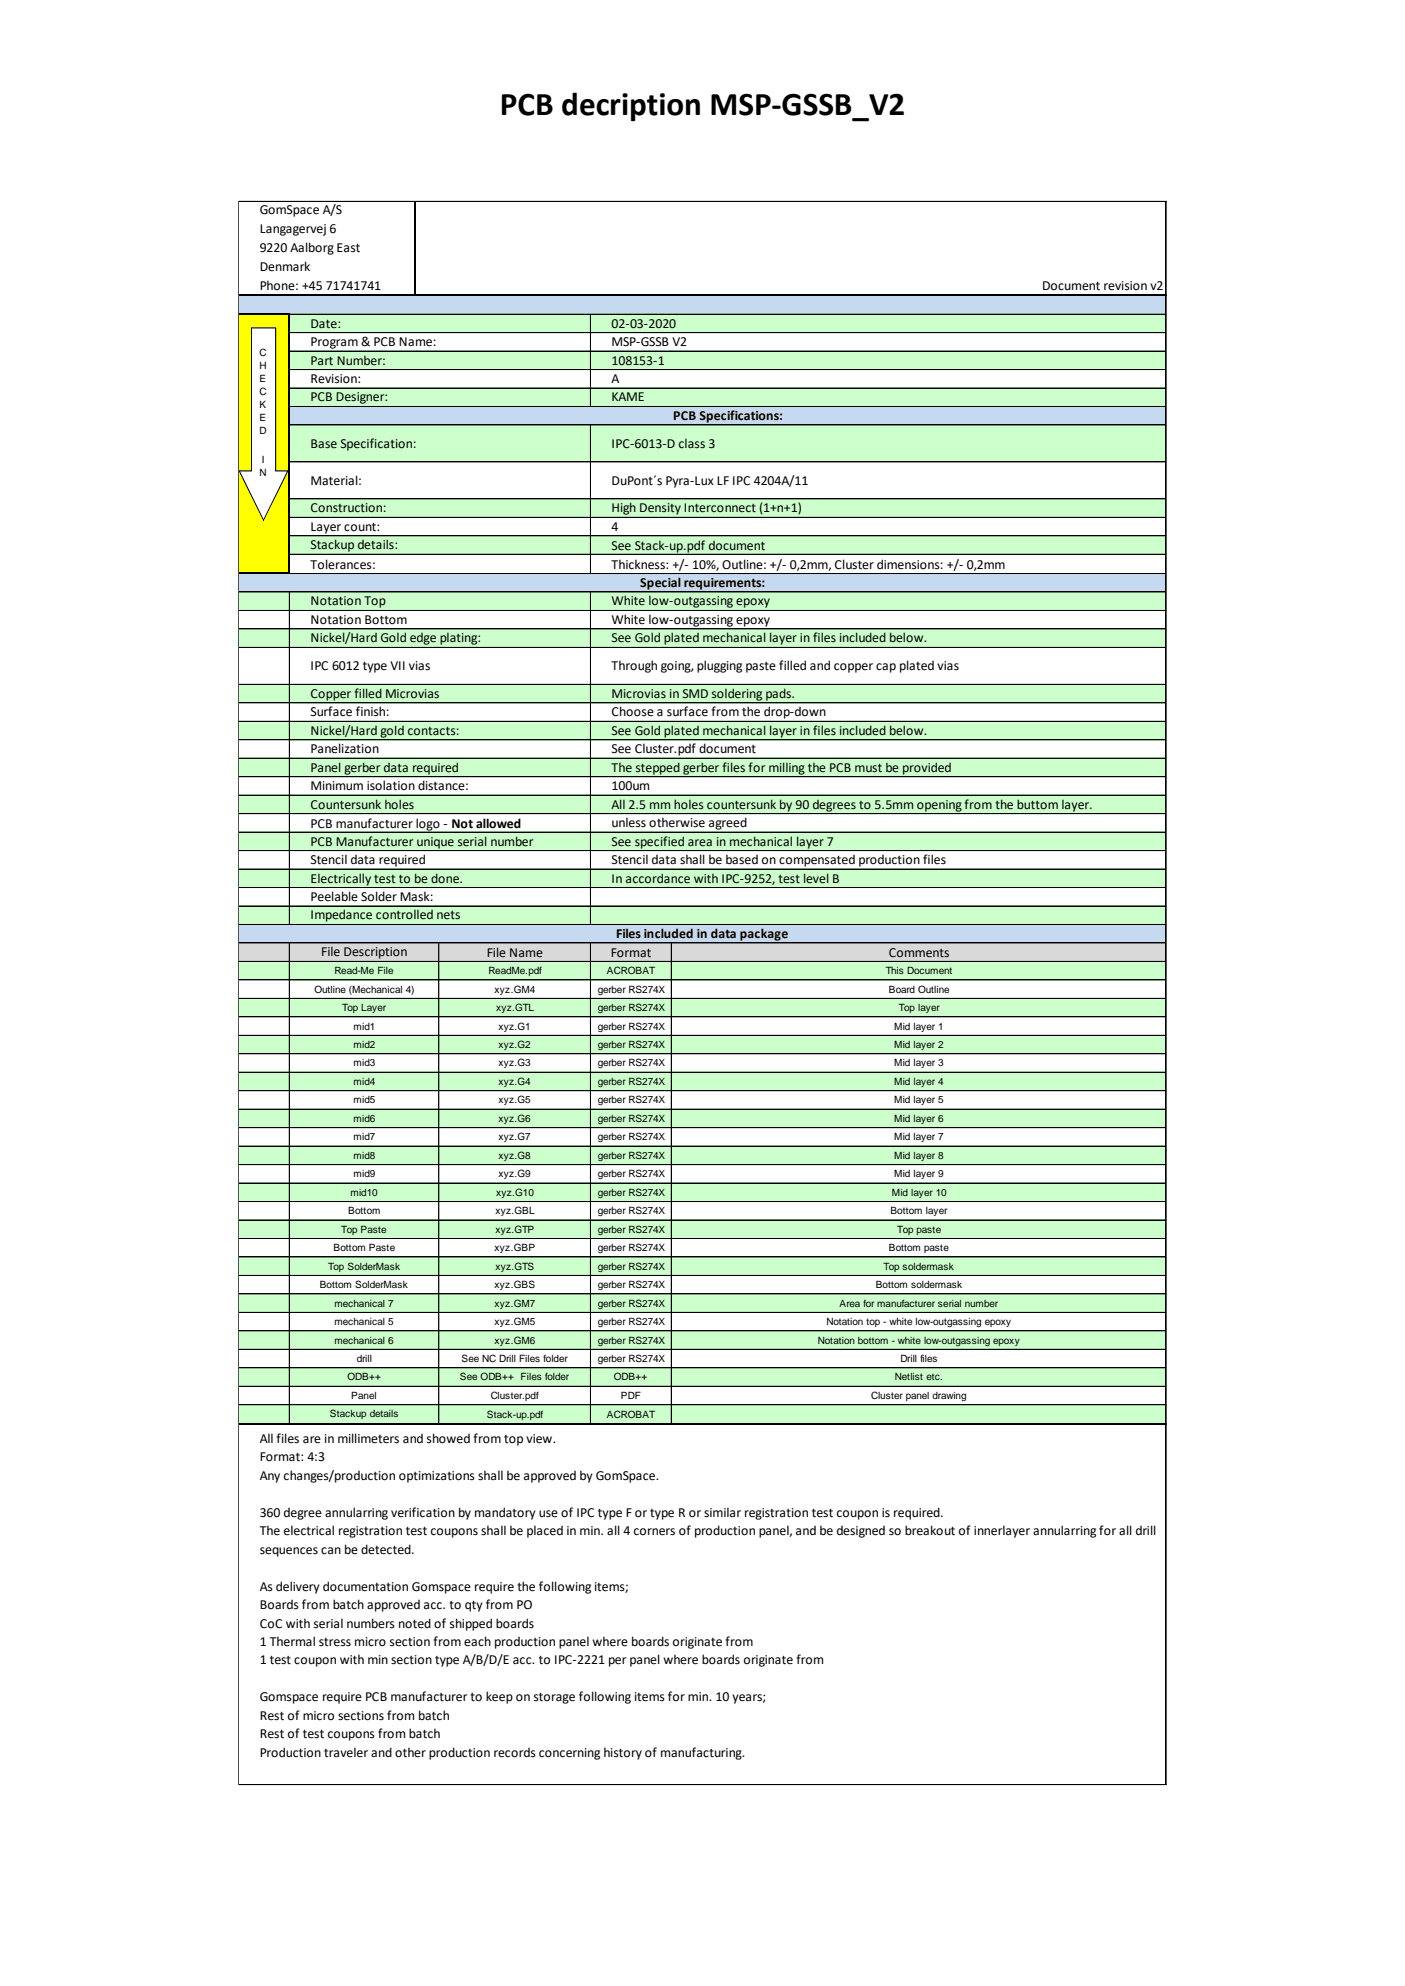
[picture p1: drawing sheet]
<svg xmlns="http://www.w3.org/2000/svg" width="210mm" height="297mm" viewBox="0 0 210 297" stroke-linecap="round" stroke-linejoin="round" font-family="sans-serif">
<defs><g id="words">
<text font-size="5" x="74.7" y="17.2">PCB decription MSP-GSSB_V2</text>
<g font-size="2.1">
<text x="38.8" y="32.1">GomSpace A/S</text>
<text x="38.8" y="34.8">Langagervej 6</text>
<text x="38.8" y="37.7">9220 Aalborg East</text>
<text x="38.8" y="40.6">Denmark</text>
<text x="38.8" y="43.4">Phone: +45 71741741</text>
<text x="155.8" y="43.4">Document revision v2</text>
<text x="46.4" y="49">Date:</text>
<text x="46.4" y="51.8">Program &amp; PCB Name:</text>
<text x="91.4" y="49">02-03-2020</text>
<text x="91.4" y="51.8">MSP-GSSB V2</text>
<text x="46.4" y="54.5">Part Number:</text>
<text x="46.4" y="57.3">Revision:</text>
<text x="91.4" y="54.5">108153-1</text>
<text x="91.4" y="57.3">A</text>
<text x="46.4" y="60">PCB Designer:</text>
<text x="91.4" y="60">KAME</text>
<text x="100.6" y="62.8">PCB Specifications:</text>
<text x="46.4" y="67">Base Specification:</text>
<text x="91.4" y="67">IPC-6013-D class 3</text>
<text x="46.4" y="76.6">Construction:</text>
<text x="46.4" y="72.5">Material:</text>
<text x="91.4" y="72.5">DuPont´s Pyra-Lux LF IPC 4204A/11</text>
<text x="91.4" y="76.6">High Density Interconnect (1+n+1)</text>
<text x="46.4" y="79.4">Layer count:</text>
<text x="46.4" y="82.1">Stackup details:</text>
<text x="91.4" y="82.3">See Stack-up.pdf document</text>
<text x="91.4" y="79.4">4</text>
<text x="46.4" y="85">Tolerances:</text>
<text x="91.4" y="85">Thickness: +/- 10%, Outline: +/- 0,2mm, Cluster dimensions: +/- 0,2mm</text>
<text x="95.7" y="87.8">Special requirements:</text>
<text x="46.4" y="90.5">Notation Top</text>
<text x="46.4" y="93.3">Notation Bottom</text>
<text x="91.4" y="90.5">White low-outgassing epoxy</text>
<text x="91.4" y="93.3">White low-outgassing epoxy</text>
<text x="46.4" y="96.1">Nickel/Hard Gold edge plating:</text>
<text x="46.4" y="100.2">IPC 6012 type VII vias</text>
<text x="91.4" y="96.1">See Gold plated mechanical layer in files included below.</text>
<text x="91.4" y="100.2">Through going, plugging paste filled and copper cap plated vias</text>
<text x="46.4" y="104.4">Copper filled Microvias</text>
<text x="46.4" y="107.1">Surface finish:</text>
<text x="91.4" y="107.1">Choose a surface from the drop-down</text>
<text x="91.4" y="104.4">Microvias in SMD soldering pads.</text>
<text x="46.4" y="112.6">Panelization</text>
<text x="46.4" y="109.9">Nickel/Hard gold contacts:</text>
<text x="91.4" y="109.9">See Gold plated mechanical layer in files included below.</text>
<text x="91.4" y="112.6">See Cluster.pdf document</text>
<text x="46.4" y="118.2">Minimum isolation distance:</text>
<text x="46.4" y="115.4">Panel gerber data required</text>
<text x="91.4" y="118.2">100um</text>
<text x="91.4" y="115.4">The stepped gerber files for milling the PCB must be provided</text>
<text x="46.4" y="123.8">PCB manufacturer logo - Not allowed</text>
<text x="46.4" y="120.9">Countersunk holes</text>
<text x="91.4" y="120.9">All 2.5 mm holes countersunk by 90 degrees to 5.5mm opening from the buttom layer.</text>
<text x="91.4" y="123.7">unless otherwise agreed</text>
<text x="46.4" y="129.2">Stencil data required</text>
<text x="46.4" y="126.5">PCB Manufacturer unique serial number</text>
<text x="46.4" y="132">Electrically test to be done.</text>
<text x="91.4" y="126.5">See specified area in mechanical layer 7</text>
<text x="91.4" y="129.2">Stencil data shall be based on compensated production files</text>
<text x="91.4" y="132">In accordance with IPC-9252, test level B</text>
<text x="46.4" y="137.5">Impedance controlled nets</text>
<text x="46.4" y="134.7">Peelable Solder Mask:</text>
<text x="48" y="143">File Description</text>
<text x="72.8" y="143.1">File Name</text>
<text x="91.3" y="143.1">Format</text>
<text x="92.1" y="140.3">Files included in data package</text>
<text x="132.9" y="143.1">Comments</text>
<text x="38.8" y="215.8">All files are in millimeters and showed from top view.</text>
<text x="38.8" y="218.5">Format: 4:3</text>
<text x="38.8" y="221.3">Any changes/production optimizations shall be approved by GomSpace.</text>
<text x="38.8" y="226.8">360 degree annularring verification by mandatory use of IPC type F or type R or similar registration test coupon is required.</text>
<text x="38.8" y="229.6">The electrical registration test coupons shall be placed in min. all 4 corners of production panel, and be designed so breakout of innerlayer annularring for all drill</text>
<text x="38.8" y="232.4">sequences can be detected.</text>
<text x="38.8" y="237.9">As delivery documentation Gomspace require the following items;</text>
<text x="38.8" y="240.6">Boards from batch approved acc. to qty from PO</text>
<text x="38.8" y="243.4">CoC with serial numbers noted of shipped boards</text>
<text x="38.8" y="246.2">1 Thermal stress micro section from each production panel where boards originate from</text>
<text x="38.8" y="248.9">1 test coupon with min section type A/B/D/E acc. to IPC-2221 per panel where boards originate from</text>
<text x="38.8" y="254.5">Gomspace require PCB manufacturer to keep on storage following items for min. 10 years;</text>
<text x="38.8" y="257.2">Rest of micro sections from batch</text>
<text x="38.8" y="260">Rest of test coupons from batch</text>
<text x="38.8" y="262.7">Production traveler and other production records concerning history of manufacturing.</text>
</g>
<g font-size="1.5">
<text x="38.8" y="53.2">C</text>
<text x="38.8" y="55.2">H</text>
<text x="38.8" y="57.1">E</text>
<text x="38.8" y="59.1">C</text>
<text x="38.8" y="61">K</text>
<text x="38.8" y="63">E</text>
<text x="38.8" y="64.9">D</text>
<text x="38.8" y="71.2">N</text>
<text x="39.2" y="69.2">I</text>
<text x="47" y="148.4">Outline (Mechanical 4)</text>
<text x="50" y="145.7">Read-Me File</text>
<text x="73" y="145.7">ReadMe.pdf</text>
<text x="73.9" y="148.4">xyz.GM4</text>
<text x="89.3" y="148.4">gerber RS274X</text>
<text x="90.7" y="145.7">ACROBAT</text>
<text x="132.4" y="145.7">This Document</text>
<text x="132.9" y="148.4">Board Outline</text>
<text x="51.1" y="151.2">Top Layer</text>
<text x="52.9" y="154">mid1</text>
<text x="74.2" y="151.2">xyz.GTL</text>
<text x="74.5" y="154">xyz.G1</text>
<text x="89.3" y="151.2">gerber RS274X</text>
<text x="89.3" y="154">gerber RS274X</text>
<text x="133.7" y="154">Mid layer 1</text>
<text x="134.4" y="151.2">Top layer</text>
<text x="52.9" y="156.7">mid2</text>
<text x="52.9" y="159.5">mid3</text>
<text x="74.5" y="156.7">xyz.G2</text>
<text x="74.5" y="159.5">xyz.G3</text>
<text x="89.3" y="156.7">gerber RS274X</text>
<text x="89.3" y="159.5">gerber RS274X</text>
<text x="133.7" y="156.7">Mid layer 2</text>
<text x="133.7" y="159.5">Mid layer 3</text>
<text x="52.9" y="167.8">mid6</text>
<text x="52.9" y="162.3">mid4</text>
<text x="52.9" y="165">mid5</text>
<text x="74.5" y="162.3">xyz.G4</text>
<text x="74.5" y="165">xyz.G5</text>
<text x="74.5" y="167.8">xyz.G6</text>
<text x="89.3" y="162.3">gerber RS274X</text>
<text x="89.3" y="165">gerber RS274X</text>
<text x="89.3" y="167.8">gerber RS274X</text>
<text x="133.7" y="162.3">Mid layer 4</text>
<text x="133.7" y="165">Mid layer 5</text>
<text x="133.7" y="167.8">Mid layer 6</text>
<text x="52.9" y="173.3">mid8</text>
<text x="52.9" y="170.5">mid7</text>
<text x="74.5" y="170.5">xyz.G7</text>
<text x="74.5" y="173.3">xyz.G8</text>
<text x="89.3" y="170.5">gerber RS274X</text>
<text x="89.3" y="173.3">gerber RS274X</text>
<text x="133.7" y="170.5">Mid layer 7</text>
<text x="133.7" y="173.3">Mid layer 8</text>
<text x="52.4" y="178.8">mid10</text>
<text x="52.9" y="176.1">mid9</text>
<text x="74.2" y="178.8">xyz.G10</text>
<text x="74.5" y="176.1">xyz.G9</text>
<text x="89.3" y="176.1">gerber RS274X</text>
<text x="89.3" y="178.8">gerber RS274X</text>
<text x="133.3" y="178.8">Mid layer 10</text>
<text x="133.7" y="176.1">Mid layer 9</text>
<text x="51" y="184.4">Top Paste</text>
<text x="52.1" y="181.6">Bottom</text>
<text x="74" y="181.6">xyz.GBL</text>
<text x="74" y="184.4">xyz.GTP</text>
<text x="89.3" y="181.6">gerber RS274X</text>
<text x="89.3" y="184.4">gerber RS274X</text>
<text x="133.1" y="181.6">Bottom layer</text>
<text x="134.1" y="184.4">Top paste</text>
<text x="49.1" y="189.9">Top SolderMask</text>
<text x="49.9" y="187.1">Bottom Paste</text>
<text x="73.9" y="187.1">xyz.GBP</text>
<text x="74" y="189.9">xyz.GTS</text>
<text x="89.3" y="187.1">gerber RS274X</text>
<text x="89.3" y="189.9">gerber RS274X</text>
<text x="132.1" y="189.9">Top soldermask</text>
<text x="132.9" y="187.1">Bottom paste</text>
<text x="47.8" y="192.6">Bottom SolderMask</text>
<text x="50" y="195.4">mechanical 7</text>
<text x="73.9" y="192.6">xyz.GBS</text>
<text x="73.9" y="195.4">xyz.GM7</text>
<text x="89.3" y="192.6">gerber RS274X</text>
<text x="89.3" y="195.4">gerber RS274X</text>
<text x="125.5" y="195.4">Area for manufacturer serial number</text>
<text x="130.9" y="192.6">Bottom soldermask</text>
<text x="50" y="200.9">mechanical 6</text>
<text x="50" y="198.2">mechanical 5</text>
<text x="53.3" y="203.7">drill</text>
<text x="69" y="203.7">See NC Drill Files folder</text>
<text x="73.9" y="198.2">xyz.GM5</text>
<text x="73.9" y="200.9">xyz.GM6</text>
<text x="89.3" y="198.2">gerber RS274X</text>
<text x="89.3" y="200.9">gerber RS274X</text>
<text x="89.3" y="203.7">gerber RS274X</text>
<text x="122.3" y="200.9">Notation bottom - white low-outgassing epoxy</text>
<text x="123.5" y="198.2">Notation top - white low-outgassing epoxy</text>
<text x="134.6" y="203.7">Drill files</text>
<text x="51.9" y="206.5">ODB++</text>
<text x="52.5" y="209.2">Panel</text>
<text x="68.7" y="206.5">See ODB++ Files folder</text>
<text x="73.3" y="209.2">Cluster.pdf</text>
<text x="91.8" y="206.5">ODB++</text>
<text x="92.8" y="209.2">PDF</text>
<text x="130.2" y="209.2">Cluster panel drawing</text>
<text x="133.8" y="206.5">Netlist etc.</text>
<text x="49.3" y="212">Stackup details</text>
<text x="72.8" y="212.1">Stack-up.pdf</text>
<text x="90.7" y="212.1">ACROBAT</text>
</g>
</g></defs>
<path d="M35.7 44h138.7v3h-138.7z" fill-rule="evenodd" fill="#c5d9f1"/>
<path d="M174.3 44h.2v3h-.2z" fill-rule="evenodd" fill="#fff"/>
<path d="M35.7 46.9h7.6v2.9h-7.6z" fill-rule="evenodd" fill="#ff0"/>
<path d="M43.2 46.9h131.2v2.9h-131.2z" fill-rule="evenodd" fill="#cfc"/>
<path d="M174.3 46.9h.2v2.9h-.2z" fill-rule="evenodd" fill="#fff"/>
<path d="M35.7 49.7h7.6v2.9h-7.6z" fill-rule="evenodd" fill="#ff0"/>
<path d="M43.2 49.7h131.3v2.9h-131.3z" fill-rule="evenodd" fill="#fff"/>
<path d="M35.7 52.4h7.6v2.9h-7.6z" fill-rule="evenodd" fill="#ff0"/>
<path d="M43.2 52.4h131.2v2.9h-131.2z" fill-rule="evenodd" fill="#cfc"/>
<path d="M174.3 52.4h.2v2.9h-.2z" fill-rule="evenodd" fill="#fff"/>
<path d="M35.7 55.2h7.6v2.9h-7.6z" fill-rule="evenodd" fill="#ff0"/>
<path d="M43.2 55.2h131.3v2.9h-131.3z" fill-rule="evenodd" fill="#fff"/>
<path d="M35.7 58h7.6v2.9h-7.6z" fill-rule="evenodd" fill="#ff0"/>
<path d="M43.2 58h131.2v2.9h-131.2z" fill-rule="evenodd" fill="#cfc"/>
<path d="M174.3 58h.2v2.9h-.2z" fill-rule="evenodd" fill="#fff"/>
<path d="M35.7 60.7h7.6v2.9h-7.6z" fill-rule="evenodd" fill="#ff0"/>
<path d="M43.2 60.7h131.2v2.9h-131.2z" fill-rule="evenodd" fill="#c5d9f1"/>
<path d="M174.3 60.7h.2v2.9h-.2z" fill-rule="evenodd" fill="#fff"/>
<path d="M35.7 63.5h7.6v5.6h-7.6z" fill-rule="evenodd" fill="#ff0"/>
<path d="M43.2 63.5h131.2v5.6h-131.2z" fill-rule="evenodd" fill="#cfc"/>
<path d="M174.3 63.5h.2v5.6h-.2z" fill-rule="evenodd" fill="#fff"/>
<path d="M35.7 69h7.6v5.7h-7.6z" fill-rule="evenodd" fill="#ff0"/>
<path d="M174.3 69h.2v5.7h-.2z" fill-rule="evenodd" fill="#fff"/>
<path d="M35.7 74.6h7.6v2.8h-7.6z" fill-rule="evenodd" fill="#ff0"/>
<path d="M43.2 74.6h131.2v2.8h-131.2z" fill-rule="evenodd" fill="#cfc"/>
<path d="M174.3 74.6h.2v2.8h-.2z" fill-rule="evenodd" fill="#fff"/>
<path d="M35.7 77.3h7.6v2.9h-7.6z" fill-rule="evenodd" fill="#ff0"/>
<path d="M174.3 77.3h.2v2.9h-.2z" fill-rule="evenodd" fill="#fff"/>
<path d="M35.7 80.1h7.6v2.8h-7.6z" fill-rule="evenodd" fill="#ff0"/>
<path d="M43.2 80.1h131.2v2.8h-131.2z" fill-rule="evenodd" fill="#cfc"/>
<path d="M174.3 80.1h.2v2.8h-.2z" fill-rule="evenodd" fill="#fff"/>
<path d="M35.7 82.8h7.6v3h-7.6z" fill-rule="evenodd" fill="#ff0"/>
<path d="M174.3 82.8h.2v3h-.2z" fill-rule="evenodd" fill="#fff"/>
<path d="M35.7 85.7h138.7v2.9h-138.7z" fill-rule="evenodd" fill="#c5d9f1"/>
<path d="M174.3 85.7h.2v2.9h-.2z" fill-rule="evenodd" fill="#fff"/>
<g fill="#cfc">
<path d="M35.7 88.5h7.6v2.9h-7.6z" fill-rule="evenodd"/>
<path d="M43.2 88.5h131.2v2.9h-131.2z" fill-rule="evenodd"/>
</g>
<g fill="#fff">
<path d="M174.3 88.5h.2v2.9h-.2z" fill-rule="evenodd"/>
<path d="M35.7 91.2h7.6v2.9h-7.6z" fill-rule="evenodd"/>
<path d="M174.3 91.2h.2v2.9h-.2z" fill-rule="evenodd"/>
</g>
<g fill="#cfc">
<path d="M35.7 94h7.6v2.9h-7.6z" fill-rule="evenodd"/>
<path d="M43.2 94h131.2v2.9h-131.2z" fill-rule="evenodd"/>
</g>
<g fill="#fff">
<path d="M174.3 94h.2v2.9h-.2z" fill-rule="evenodd"/>
<path d="M35.7 96.8h7.6v5.6h-7.6z" fill-rule="evenodd"/>
<path d="M174.3 96.8h.2v5.6h-.2z" fill-rule="evenodd"/>
</g>
<g fill="#cfc">
<path d="M35.7 102.3h7.6v2.9h-7.6z" fill-rule="evenodd"/>
<path d="M43.2 102.3h131.2v2.9h-131.2z" fill-rule="evenodd"/>
</g>
<g fill="#fff">
<path d="M174.3 102.3h.2v2.9h-.2z" fill-rule="evenodd"/>
<path d="M35.7 105.1h7.6v2.8h-7.6z" fill-rule="evenodd"/>
<path d="M174.3 105.1h.2v2.8h-.2z" fill-rule="evenodd"/>
</g>
<g fill="#cfc">
<path d="M35.7 107.8h7.6v2.9h-7.6z" fill-rule="evenodd"/>
<path d="M43.2 107.8h131.2v2.9h-131.2z" fill-rule="evenodd"/>
</g>
<g fill="#fff">
<path d="M174.3 107.8h.2v2.9h-.2z" fill-rule="evenodd"/>
<path d="M35.7 110.6h7.6v2.9h-7.6z" fill-rule="evenodd"/>
<path d="M174.3 110.6h.2v2.9h-.2z" fill-rule="evenodd"/>
</g>
<g fill="#cfc">
<path d="M35.7 113.3h7.6v2.9h-7.6z" fill-rule="evenodd"/>
<path d="M43.2 113.3h131.2v2.9h-131.2z" fill-rule="evenodd"/>
</g>
<g fill="#fff">
<path d="M174.3 113.3h.2v2.9h-.2z" fill-rule="evenodd"/>
<path d="M35.7 116.1h7.6v2.9h-7.6z" fill-rule="evenodd"/>
<path d="M174.3 116.1h.2v2.9h-.2z" fill-rule="evenodd"/>
</g>
<g fill="#cfc">
<path d="M35.7 118.9h7.6v2.8h-7.6z" fill-rule="evenodd"/>
<path d="M43.2 118.9h131.2v2.8h-131.2z" fill-rule="evenodd"/>
</g>
<g fill="#fff">
<path d="M174.3 118.9h.2v2.8h-.2z" fill-rule="evenodd"/>
<path d="M35.7 121.6h7.6v2.9h-7.6z" fill-rule="evenodd"/>
<path d="M174.3 121.6h.2v2.9h-.2z" fill-rule="evenodd"/>
</g>
<g fill="#cfc">
<path d="M35.7 124.4h7.6v2.9h-7.6z" fill-rule="evenodd"/>
<path d="M43.2 124.4h131.2v2.9h-131.2z" fill-rule="evenodd"/>
</g>
<g fill="#fff">
<path d="M174.3 124.4h.2v2.9h-.2z" fill-rule="evenodd"/>
<path d="M35.7 127.2h7.6v2.8h-7.6z" fill-rule="evenodd"/>
<path d="M174.3 127.2h.2v2.8h-.2z" fill-rule="evenodd"/>
</g>
<g fill="#cfc">
<path d="M35.7 129.9h7.6v2.9h-7.6z" fill-rule="evenodd"/>
<path d="M43.2 129.9h131.2v2.9h-131.2z" fill-rule="evenodd"/>
</g>
<g fill="#fff">
<path d="M174.3 129.9h.2v2.9h-.2z" fill-rule="evenodd"/>
<path d="M35.7 132.7h7.6v2.9h-7.6z" fill-rule="evenodd"/>
<path d="M174.3 132.7h.2v2.9h-.2z" fill-rule="evenodd"/>
</g>
<g fill="#cfc">
<path d="M35.7 135.4h7.6v2.9h-7.6z" fill-rule="evenodd"/>
<path d="M43.2 135.4h131.2v2.9h-131.2z" fill-rule="evenodd"/>
</g>
<path d="M174.3 135.4h.2v2.9h-.2z" fill-rule="evenodd" fill="#fff"/>
<path d="M35.7 138.2h138.7v2.9h-138.7z" fill-rule="evenodd" fill="#c5d9f1"/>
<path d="M174.3 138.2h.2v2.9h-.2z" fill-rule="evenodd" fill="#fff"/>
<path d="M35.7 141h138.7v2.8h-138.7z" fill-rule="evenodd" fill="#d9d9d9"/>
<path d="M174.3 141h.2v2.8h-.2z" fill-rule="evenodd" fill="#fff"/>
<g fill="#cfc">
<path d="M35.7 143.7h7.6v2.9h-7.6z" fill-rule="evenodd"/>
<path d="M43.2 143.7h131.2v2.9h-131.2z" fill-rule="evenodd"/>
</g>
<g fill="#fff">
<path d="M174.3 143.7h.2v2.9h-.2z" fill-rule="evenodd"/>
<path d="M35.7 146.5h7.6v2.9h-7.6z" fill-rule="evenodd"/>
<path d="M174.3 146.5h.2v2.9h-.2z" fill-rule="evenodd"/>
</g>
<path d="M35.7 149.2h138.7v2.9h-138.7z" fill-rule="evenodd" fill="#cfc"/>
<g fill="#fff">
<path d="M174.3 149.2h.2v2.9h-.2z" fill-rule="evenodd"/>
<path d="M35.7 152h138.7v2.9h-138.7z" fill-rule="evenodd"/>
<path d="M174.3 152h.2v2.9h-.2z" fill-rule="evenodd"/>
</g>
<path d="M35.7 154.8h138.7v2.9h-138.7z" fill-rule="evenodd" fill="#cfc"/>
<g fill="#fff">
<path d="M174.3 154.8h.2v2.9h-.2z" fill-rule="evenodd"/>
<path d="M35.7 157.5h138.7v2.9h-138.7z" fill-rule="evenodd"/>
<path d="M174.3 157.5h.2v2.9h-.2z" fill-rule="evenodd"/>
</g>
<path d="M35.7 160.3h138.7v2.9h-138.7z" fill-rule="evenodd" fill="#cfc"/>
<g fill="#fff">
<path d="M174.3 160.3h.2v2.9h-.2z" fill-rule="evenodd"/>
<path d="M35.7 163.1h138.7v2.8h-138.7z" fill-rule="evenodd"/>
<path d="M174.3 163.1h.2v2.8h-.2z" fill-rule="evenodd"/>
</g>
<path d="M35.7 165.8h138.7v2.9h-138.7z" fill-rule="evenodd" fill="#cfc"/>
<g fill="#fff">
<path d="M174.3 165.8h.2v2.9h-.2z" fill-rule="evenodd"/>
<path d="M35.7 168.6h138.7v2.9h-138.7z" fill-rule="evenodd"/>
<path d="M174.3 168.6h.2v2.9h-.2z" fill-rule="evenodd"/>
</g>
<path d="M35.7 171.3h138.7v2.9h-138.7z" fill-rule="evenodd" fill="#cfc"/>
<g fill="#fff">
<path d="M174.3 171.3h.2v2.9h-.2z" fill-rule="evenodd"/>
<path d="M35.7 174.1h138.7v2.9h-138.7z" fill-rule="evenodd"/>
<path d="M174.3 174.1h.2v2.9h-.2z" fill-rule="evenodd"/>
</g>
<path d="M35.7 176.9h138.7v2.9h-138.7z" fill-rule="evenodd" fill="#cfc"/>
<g fill="#fff">
<path d="M174.3 176.9h.2v2.9h-.2z" fill-rule="evenodd"/>
<path d="M35.7 179.6h138.7v2.9h-138.7z" fill-rule="evenodd"/>
<path d="M174.3 179.6h.2v2.9h-.2z" fill-rule="evenodd"/>
</g>
<path d="M35.7 182.4h138.7v2.9h-138.7z" fill-rule="evenodd" fill="#cfc"/>
<g fill="#fff">
<path d="M174.3 182.4h.2v2.9h-.2z" fill-rule="evenodd"/>
<path d="M35.7 185.2h138.7v2.8h-138.7z" fill-rule="evenodd"/>
<path d="M174.3 185.2h.2v2.8h-.2z" fill-rule="evenodd"/>
</g>
<path d="M35.7 187.9h138.7v2.9h-138.7z" fill-rule="evenodd" fill="#cfc"/>
<g fill="#fff">
<path d="M174.3 187.9h.2v2.9h-.2z" fill-rule="evenodd"/>
<path d="M35.7 190.7h138.7v2.9h-138.7z" fill-rule="evenodd"/>
<path d="M174.3 190.7h.2v2.9h-.2z" fill-rule="evenodd"/>
</g>
<path d="M35.7 193.4h138.7v2.9h-138.7z" fill-rule="evenodd" fill="#cfc"/>
<g fill="#fff">
<path d="M174.3 193.4h.2v2.9h-.2z" fill-rule="evenodd"/>
<path d="M35.7 196.2h138.7v2.9h-138.7z" fill-rule="evenodd"/>
<path d="M174.3 196.2h.2v2.9h-.2z" fill-rule="evenodd"/>
</g>
<g fill="#cfc">
<path d="M35.7 199h7.6v2.8h-7.6z" fill-rule="evenodd"/>
<path d="M43.2 199h22.4v2.8h-22.4z" fill-rule="evenodd"/>
<path d="M65.5 199h22.8v2.8h-22.8z" fill-rule="evenodd"/>
<path d="M88.2 199h86.2v2.8h-86.2z" fill-rule="evenodd"/>
</g>
<path d="M174.3 199h.2v2.8h-.2z" fill-rule="evenodd" fill="#fff"/>
<path d="M35.7 204.5h138.7v2.9h-138.7z" fill-rule="evenodd" fill="#cfc"/>
<g fill="#fff">
<path d="M174.3 204.5h.2v2.9h-.2z" fill-rule="evenodd"/>
<path d="M174.3 207.3h.2v2.8h-.2z" fill-rule="evenodd"/>
</g>
<path d="M35.7 210h138.7v3h-138.7z" fill-rule="evenodd" fill="#cfc"/>
<g fill="#fff">
<path d="M174.3 210h.2v3h-.2z" fill-rule="evenodd"/>
<path d="M174.3 212.9h.2v2.9h-.2z" fill-rule="evenodd"/>
<path d="M174.3 215.7h.2v2.8h-.2z" fill-rule="evenodd"/>
<path d="M174.3 218.4h.2v2.9h-.2z" fill-rule="evenodd"/>
<path d="M174.3 221.2h.2v45.8h-.2z" fill-rule="evenodd"/>
<path d="M35.7 266.9h138.8v.1h-138.8z" fill-rule="evenodd"/>
</g>
<path d="M35.7 30h138.7" fill="none" stroke="#000" stroke-width=".16"/>
<path d="M62.1 30.1v14.1M174.3 30.1v236.9M35.7 44h138.7M35.7 46.9h7.6M43.2 47v38.8M35.7 85.7h7.6M35.7 212.9h138.7M35.7 266.9h138.7" fill="none" stroke="#000" stroke-width=".23"/>
<g fill="none" stroke="#000" stroke-width=".15">
<path d="M43.3 47h130.9M43.3 49.7h130.9M43.3 52.5h130.9M43.3 55.3h130.9M43.3 58h130.9M88.3 47v13.9M43.3 60.8h130.9M43.3 63.6h130.9M43.3 69.1h130.9M43.3 74.6h130.9M43.3 77.4h130.9M88.3 63.6v22.2"/>
<path d="M35.7 88.5h138.5M35.7 91.3h138.5M35.7 94.1h138.5M35.7 96.8h138.5M43.2 88.6v49.7M43.3 80.1h130.9M43.3 82.9h130.9M43.3 85.8h130.9M88.3 88.6v49.7M35.7 102.3h138.5M35.7 105.1h138.5M35.7 107.9h138.5"/>
<path d="M35.7 110.6h138.5M35.7 113.4h138.5M35.7 116.2h138.5M35.7 118.9h138.5M35.7 121.7h138.5M35.7 124.4h138.5M35.7 127.2h138.5M35.7 130h138.5M35.7 132.7h138.5M35.7 135.5h138.5M35.7 138.3h138.5M35.7 141h138.5"/>
<path d="M35.7 143.8h138.5M35.7 146.5h138.5M35.7 149.3h138.5M35.7 152.1h138.5M35.7 154.8h138.5M35.7 157.6h138.5M43.2 141.1v71.7M65.6 141.1v71.7M88.3 141.1v71.7M100.3 141.1v71.7M35.7 160.4h138.5M35.7 163.1h138.5"/>
<path d="M35.7 165.9h138.5M35.7 168.6h138.5M35.7 171.4h138.5M35.7 174.2h138.5M35.7 176.9h138.5M35.7 179.7h138.5M35.7 182.5h138.5M35.7 185.2h138.5M35.7 188h138.5M35.7 190.7h138.5M35.7 193.5h138.5M35.7 196.3h138.5"/>
<path d="M35.7 199h138.5M35.7 201.8h138.5M35.7 204.6h138.5M35.7 207.3h138.5M35.7 210.1h138.5"/>
</g>
<path d="M35.6 30v237" fill="none" stroke="#000" stroke-width=".17"/>
<path d="M37.6 49h3.6v21.4h1.8l-3.6 7.4-3.6-7.4h1.8z" fill-rule="evenodd" fill="#fff"/>
<path d="M37.6 49h3.6v21.4h1.8l-3.6 7.4-3.6-7.4h1.8z" fill="none" stroke="#000" stroke-width=".15"/>
<use href="#words"/>
</svg>
